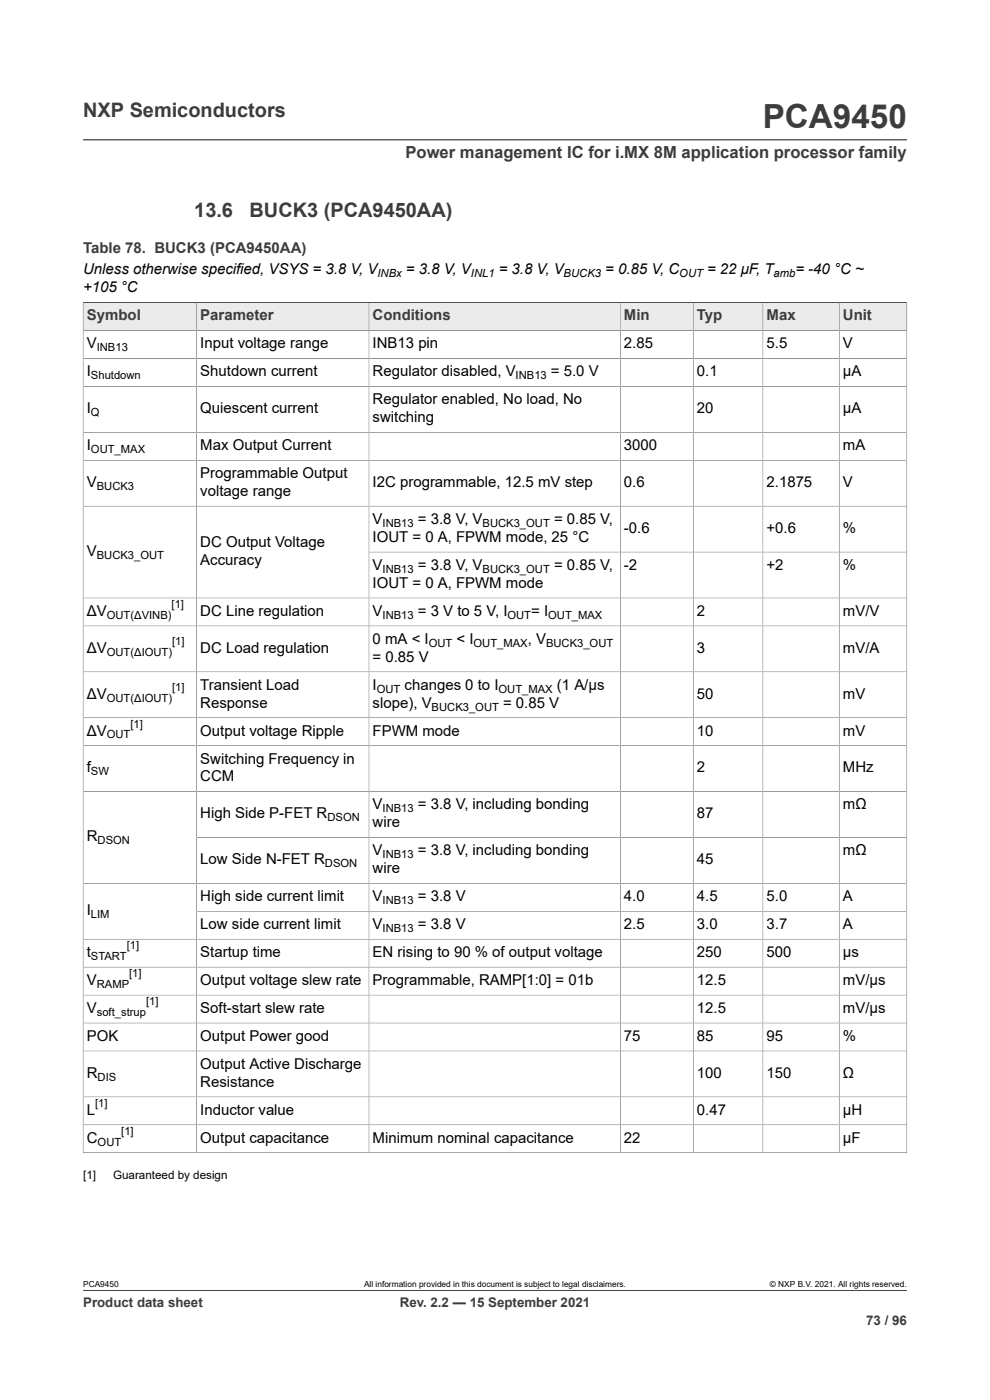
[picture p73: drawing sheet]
<svg xmlns="http://www.w3.org/2000/svg" width="210mm" height="297mm" viewBox="0 0 210 297" stroke-linecap="round" stroke-linejoin="round" font-family="sans-serif">
<defs><g id="words">
<text font-size="7.1" fill="#3c3c3c" x="161.8" y="27.2">PCA9450</text>
<g font-size="4.2" fill="#3c3c3c">
<text x="17.6" y="24.8">NXP Semiconductors</text>
<text x="41.2" y="46">13.6</text>
<text x="52.9" y="46">BUCK3 (PCA9450AA)</text>
</g>
<text font-size="3.5" fill="#3c3c3c" x="86" y="33.5">Power management IC for i.MX 8M application processor family</text>
<g font-size="3.2" fill="#3c3c3c">
<text x="17.6" y="53.7">Table 78. BUCK3 (PCA9450AA)</text>
<text x="18.4" y="68">Symbol</text>
<text x="42.5" y="68">Parameter</text>
<text x="79" y="68">Conditions</text>
<text x="132.4" y="68">Min</text>
<text x="147.8" y="68">Typ</text>
<text x="162.6" y="68">Max</text>
<text x="178.8" y="68">Unit</text>
</g>
<g font-size="3.2">
<text x="17.6" y="58.2">Unless otherwise specified, VSYS = 3.8 V, V</text>
<text x="86.1" y="58.2">= 3.8 V, V</text>
<text x="105.8" y="58.2">= 3.8 V, V</text>
<text x="128.4" y="58.2">= 0.85 V, C</text>
<text x="150" y="58.2">= 22 μF, T</text>
<text x="168.7" y="58.2">= -40 °C ~</text>
<text x="17.6" y="62">+105 °C</text>
<text x="18.4" y="73.9">V</text>
<text x="42.5" y="73.9">Input voltage range</text>
<text x="79" y="73.9">INB13 pin</text>
<text x="132.4" y="73.9">2.85</text>
<text x="162.6" y="73.9">5.5</text>
<text x="178.8" y="73.9">V</text>
<text x="18.4" y="79.8">I</text>
<text x="42.5" y="79.8">Shutdown current</text>
<text x="79" y="79.8">Regulator disabled, V</text>
<text x="116.9" y="79.8">= 5.0 V</text>
<text x="147.8" y="79.8">0.1</text>
<text x="178.8" y="79.8">μA</text>
<text x="18.4" y="87.7">I</text>
<text x="42.5" y="87.7">Quiescent current</text>
<text x="79" y="85.8">Regulator enabled, No load, No</text>
<text x="79" y="89.6">switching</text>
<text x="147.8" y="87.7">20</text>
<text x="178.8" y="87.7">μA</text>
<text x="18.4" y="95.5">I</text>
<text x="42.5" y="95.5">Max Output Current</text>
<text x="132.4" y="95.5">3000</text>
<text x="178.8" y="95.5">mA</text>
<text x="42.5" y="101.4">Programmable Output</text>
<text x="18.4" y="103.3">V</text>
<text x="42.5" y="105.2">voltage range</text>
<text x="79" y="103.3">I2C programmable, 12.5 mV step</text>
<text x="132.4" y="103.3">0.6</text>
<text x="162.6" y="103.3">2.1875</text>
<text x="178.8" y="103.3">V</text>
<text x="79" y="111.2">V</text>
<text x="88.6" y="111.2">= 3.8 V, V</text>
<text x="117.5" y="111.2">= 0.85 V,</text>
<text x="132.4" y="113.1">-0.6</text>
<text x="162.6" y="113.1">+0.6</text>
<text x="178.8" y="113.1">%</text>
<text x="18.4" y="117.9">V</text>
<text x="42.5" y="116">DC Output Voltage</text>
<text x="42.5" y="119.8">Accuracy</text>
<text x="79" y="115">IOUT = 0 A, FPWM mode, 25 °C</text>
<text x="79" y="120.9">V</text>
<text x="79" y="124.7">IOUT = 0 A, FPWM mode</text>
<text x="88.6" y="120.9">= 3.8 V, V</text>
<text x="117.5" y="120.9">= 0.85 V,</text>
<text x="132.4" y="120.9">-2</text>
<text x="162.6" y="120.9">+2</text>
<text x="178.8" y="120.9">%</text>
<text x="18.4" y="130.6">ΔV</text>
<text x="42.5" y="130.6">DC Line regulation</text>
<text x="79" y="130.6">V</text>
<text x="88.6" y="130.6">= 3 V to 5 V, I</text>
<text x="112.7" y="130.6">= I</text>
<text x="147.8" y="130.6">2</text>
<text x="178.8" y="130.6">mV/V</text>
<text x="79" y="136.6">0 mA &lt; I</text>
<text x="96.8" y="136.6">&lt; I</text>
<text x="111.9" y="136.6">, V</text>
<text x="18.4" y="138.5">ΔV</text>
<text x="42.5" y="138.5">DC Load regulation</text>
<text x="79" y="140.4">= 0.85 V</text>
<text x="147.8" y="138.5">3</text>
<text x="178.8" y="138.5">mV/A</text>
<text x="18.4" y="148.2">ΔV</text>
<text x="42.5" y="146.3">Transient Load</text>
<text x="79" y="146.3">I</text>
<text x="85.8" y="146.3">changes 0 to I</text>
<text x="118.1" y="146.3">(1 A/μs</text>
<text x="147.8" y="148.2">50</text>
<text x="178.8" y="148.2">mV</text>
<text x="42.5" y="150.1">Response</text>
<text x="79" y="150.1">slope), V</text>
<text x="106.7" y="150.1">= 0.85 V</text>
<text x="18.4" y="156">ΔV</text>
<text x="42.5" y="156">Output voltage Ripple</text>
<text x="42.5" y="162">Switching Frequency in</text>
<text x="79" y="156">FPWM mode</text>
<text x="147.8" y="156">10</text>
<text x="178.8" y="156">mV</text>
<text x="18.4" y="163.9">f</text>
<text x="42.5" y="165.8">CCM</text>
<text x="147.8" y="163.9">2</text>
<text x="178.8" y="163.9">MHz</text>
<text x="42.5" y="173.6">High Side P-FET R</text>
<text x="79" y="171.7">V</text>
<text x="88.6" y="171.7">= 3.8 V, including bonding</text>
<text x="147.8" y="173.6">87</text>
<text x="178.8" y="171.7">mΩ</text>
<text x="18.4" y="178.5">R</text>
<text x="79" y="175.5">wire</text>
<text x="42.5" y="183.3">Low Side N-FET R</text>
<text x="79" y="181.4">V</text>
<text x="79" y="185.3">wire</text>
<text x="88.6" y="181.4">= 3.8 V, including bonding</text>
<text x="147.8" y="183.3">45</text>
<text x="178.8" y="181.4">mΩ</text>
<text x="42.5" y="191.2">High side current limit</text>
<text x="79" y="191.2">V</text>
<text x="88.6" y="191.2">= 3.8 V</text>
<text x="132.4" y="191.2">4.0</text>
<text x="147.8" y="191.2">4.5</text>
<text x="162.6" y="191.2">5.0</text>
<text x="178.8" y="191.2">A</text>
<text x="18.4" y="194.1">I</text>
<text x="42.5" y="197.1">Low side current limit</text>
<text x="79" y="197.1">V</text>
<text x="88.6" y="197.1">= 3.8 V</text>
<text x="132.4" y="197.1">2.5</text>
<text x="147.8" y="197.1">3.0</text>
<text x="162.6" y="197.1">3.7</text>
<text x="178.8" y="197.1">A</text>
<text x="18.4" y="203">t</text>
<text x="42.5" y="203">Startup time</text>
<text x="79" y="203">EN rising to 90 % of output voltage</text>
<text x="147.8" y="203">250</text>
<text x="162.6" y="203">500</text>
<text x="178.8" y="203">μs</text>
<text x="18.4" y="209">V</text>
<text x="42.5" y="209">Output voltage slew rate</text>
<text x="79" y="209">Programmable, RAMP[1:0] = 01b</text>
<text x="147.8" y="209">12.5</text>
<text x="178.8" y="209">mV/μs</text>
<text x="18.4" y="214.9">V</text>
<text x="42.5" y="214.9">Soft-start slew rate</text>
<text x="147.8" y="214.9">12.5</text>
<text x="178.8" y="214.9">mV/μs</text>
<text x="18.4" y="220.8">POK</text>
<text x="42.5" y="220.8">Output Power good</text>
<text x="132.4" y="220.8">75</text>
<text x="147.8" y="220.8">85</text>
<text x="162.6" y="220.8">95</text>
<text x="178.8" y="220.8">%</text>
<text x="42.5" y="226.7">Output Active Discharge</text>
<text x="18.4" y="228.6">R</text>
<text x="42.5" y="230.6">Resistance</text>
<text x="147.8" y="228.6">100</text>
<text x="162.6" y="228.6">150</text>
<text x="178.8" y="228.6">Ω</text>
<text x="18.4" y="236.5">L</text>
<text x="42.5" y="236.5">Inductor value</text>
<text x="147.8" y="236.5">0.47</text>
<text x="178.8" y="236.5">µH</text>
<text x="18.4" y="242.4">C</text>
<text x="42.5" y="242.4">Output capacitance</text>
<text x="79" y="242.4">Minimum nominal capacitance</text>
<text x="132.4" y="242.4">22</text>
<text x="178.8" y="242.4">μF</text>
</g>
<g font-size="2.8" fill="#3c3c3c">
<text x="17.6" y="277.3">Product data sheet</text>
<text x="84.8" y="277.3">Rev. 2.2 — 15 September 2021</text>
<text x="183.7" y="281">73 / 96</text>
</g>
<g font-size="2.5">
<text x="17.6" y="250.2">[1]</text>
<text x="24" y="250.2">Guaranteed by design</text>
</g>
<g font-size="2.4">
<text x="80.1" y="58.8">INBx</text>
<text x="99.9" y="58.8">INL1</text>
<text x="119.6" y="58.8">BUCK3</text>
<text x="144.1" y="58.8">OUT</text>
<text x="164.1" y="58.8">amb</text>
<text x="20.5" y="74.5">INB13</text>
<text x="19.3" y="80.5">Shutdown</text>
<text x="109.4" y="80.5">INB13</text>
<text x="19.3" y="88.3">Q</text>
<text x="19.3" y="96.1">OUT_MAX</text>
<text x="20.5" y="104">BUCK3</text>
<text x="81.2" y="111.8">INB13</text>
<text x="102.4" y="111.8">BUCK3_OUT</text>
<text x="20.5" y="118.6">BUCK3_OUT</text>
<text x="81.2" y="121.5">INB13</text>
<text x="102.4" y="121.5">BUCK3_OUT</text>
<text x="22.6" y="131.3">OUT(ΔVINB)</text>
<text x="36.4" y="129">[1]</text>
<text x="81.2" y="131.3">INB13</text>
<text x="107.7" y="131.3">OUT</text>
<text x="116.3" y="131.3">OUT_MAX</text>
<text x="36.5" y="136.8">[1]</text>
<text x="90.9" y="137.2">OUT</text>
<text x="100.4" y="137.2">OUT_MAX</text>
<text x="115.8" y="137.2">BUCK3_OUT</text>
<text x="22.6" y="139.1">OUT(ΔIOUT)</text>
<text x="22.6" y="148.8">OUT(ΔIOUT)</text>
<text x="36.5" y="146.6">[1]</text>
<text x="79.9" y="146.9">OUT</text>
<text x="105.8" y="146.9">OUT_MAX</text>
<text x="27.7" y="154.4">[1]</text>
<text x="91.6" y="150.7">BUCK3_OUT</text>
<text x="22.6" y="156.7">OUT</text>
<text x="19.3" y="164.5">SW</text>
<text x="81.2" y="172.3">INB13</text>
<text x="20.7" y="179.1">DSON</text>
<text x="69.5" y="174.2">DSON</text>
<text x="68.9" y="184">DSON</text>
<text x="81.2" y="182.1">INB13</text>
<text x="81.2" y="191.8">INB13</text>
<text x="19.3" y="194.8">LIM</text>
<text x="81.2" y="197.7">INB13</text>
<text x="19.3" y="203.7">START</text>
<text x="26.9" y="201.4">[1]</text>
<text x="20.5" y="209.6">RAMP</text>
<text x="27.4" y="207.3">[1]</text>
<text x="20.5" y="215.5">soft_strup</text>
<text x="31" y="213.2">[1]</text>
<text x="20.7" y="229.3">DIS</text>
<text x="20.2" y="234.8">[1]</text>
<text x="20.7" y="243">OUT</text>
<text x="25.7" y="240.8">[1]</text>
</g>
<g font-size="1.8">
<text x="17.6" y="273.1">PCA9450</text>
<text x="77.2" y="273.1">All information provided in this document is subject to legal disclaimers.</text>
<text x="163.3" y="273.1">© NXP B.V. 2021. All rights reserved.</text>
</g>
</g></defs>
<path d="M17.6 29.7h174.8M17.6 64.2h174.8" fill="none" stroke="#3c3c3c" stroke-width=".21"/>
<path d="M17.7 64.3h23.9v5.8h-23.9z" fill="#ebebeb"/>
<path d="M17.6 64.2h24.1v5.9h-24.1z" fill="none" stroke="#3c3c3c" stroke-width=".21"/>
<path d="M41.8 64.3h36.4v5.8h-36.4z" fill="#ebebeb"/>
<path d="M41.7 64.2h36.6v5.9h-36.6z" fill="none" stroke="#3c3c3c" stroke-width=".21"/>
<path d="M78.3 64.3h53.2v5.8h-53.2z" fill="#ebebeb"/>
<path d="M78.3 64.2h53.3v5.9h-53.3z" fill="none" stroke="#3c3c3c" stroke-width=".21"/>
<path d="M131.7 64.3h15.3v5.8h-15.3z" fill="#ebebeb"/>
<path d="M131.6 64.2h15.5v5.9h-15.5z" fill="none" stroke="#3c3c3c" stroke-width=".21"/>
<path d="M147.1 64.3h14.7v5.8h-14.7z" fill="#ebebeb"/>
<path d="M147.1 64.2h14.7v5.9h-14.7z" fill="none" stroke="#3c3c3c" stroke-width=".21"/>
<path d="M161.9 64.3h16.1v5.8h-16.1z" fill="#ebebeb"/>
<path d="M161.8 64.2h16.2v5.9h-16.2z" fill="none" stroke="#3c3c3c" stroke-width=".21"/>
<path d="M178.1 64.3h14.2v5.8h-14.2z" fill="#ebebeb"/>
<g fill="none" stroke="#3c3c3c" stroke-width=".21">
<path d="M17.6 76.1h174.8M41.7 70.1v174.4M78.3 70.1v174.4M131.6 70.1v174.4M147.1 70.1v174.4M161.8 70.1v174.4M192.4 70.1h-174.8v174.5M17.6 82h174.8M17.6 91.7h174.8M17.6 97.6h174.8M17.6 107.4h174.8M78.3 117.1h114.1"/>
<path d="M17.6 126.9h174.8M17.6 132.8h174.8M17.6 142.5h174.8M17.6 152.3h174.8M17.6 158.2h174.8M17.6 167.9h174.8M41.7 177.7h150.7M17.6 187.4h174.8M17.6 199.2h174.8M41.7 193.3h150.7M17.6 205.2h174.8M17.6 211.1h174.8"/>
<path d="M17.6 217h174.8M17.6 223h174.8M17.6 232.7h174.8M17.6 238.6h174.8M17.6 244.5h174.8M178 244.5v-180.3h14.4v180.4M17.6 273.8h174.8"/>
</g>
<use href="#words"/>
</svg>
